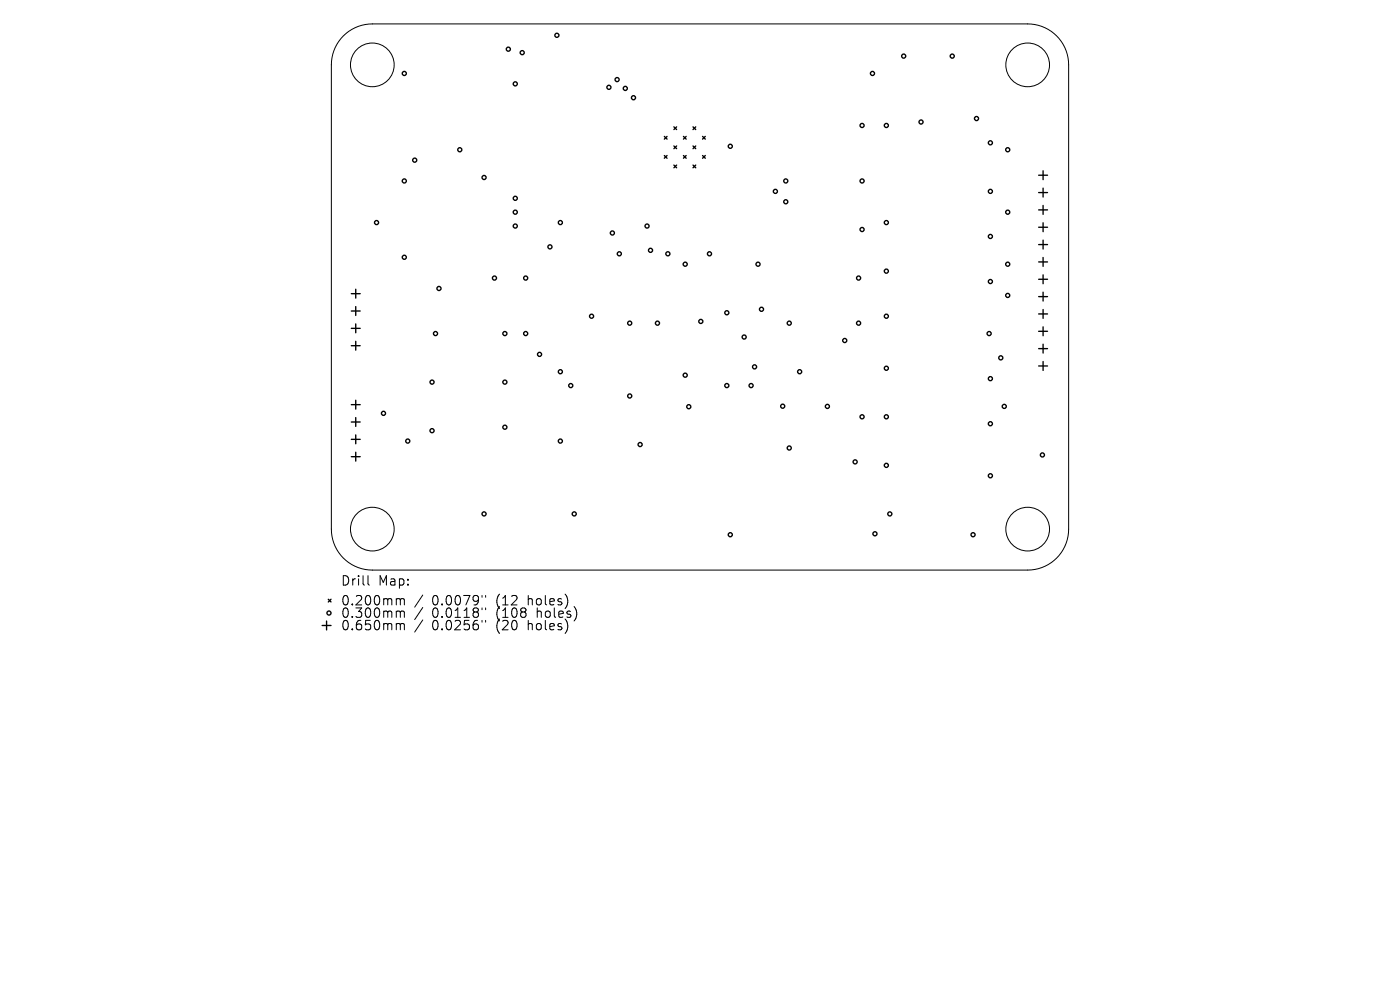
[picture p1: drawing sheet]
<svg xmlns="http://www.w3.org/2000/svg" width="297mm" height="210mm" viewBox="0 0 297 210" stroke-linecap="round" stroke-linejoin="round" font-family="sans-serif">
<defs><g id="words">
<g font-size="2.8">
<text x="72.2" y="124.5">Drill</text>
<text x="80.2" y="124.5">Map:</text>
<text x="72.2" y="128.7">0.200mm</text>
<text x="72.2" y="131.3">0.300mm</text>
<text x="91.7" y="128.7">0.0079&quot;</text>
<text x="91.7" y="131.3">0.0118&quot;</text>
<text x="105.4" y="128.7">(12</text>
<text x="105.4" y="131.3">(108</text>
<text x="112.3" y="128.7">holes)</text>
<text x="114.2" y="131.3">holes)</text>
<text x="72.2" y="134">0.650mm</text>
<text x="91.7" y="134">0.0256&quot;</text>
<text x="105.4" y="134">(20</text>
<text x="112.3" y="134">holes)</text>
</g>
</g></defs>
<g fill="none" stroke="#000" stroke-width=".21">
<path d="M72.8 7.6a8.7 8.7 0 0 1 6.2-2.5h139a8.7 8.7 0 0 1 8.7 8.7v98.4a8.7 8.7 0 0 1-8.7 8.7h-139a8.7 8.7 0 0 1-8.7-8.7v-98.4a8.7 8.7 0 0 1 2.5-6.2zM78.1 122.1v1.7l.3 .3M84.4 127h.2l.3 .3M84.4 129.6h.2l.3 .3M84.4 132.3h.2l.3 .3M84.9 127.3l.3-.3 .5 .1 .1 1.2M84.9 127.3v1M84.9 129.9v1.1M84.9 132.6v1M84.9 129.9l.3-.3 .5 .1 .1 1.3M84.9 132.6l.3-.3 .5 .1 .1 1.2M89.7 126.2l-1.7 2.6"/>
<path d="M89.7 128.9l-1.7 2.5M89.7 131.5l-1.7 2.6M102.3 126.3v.4M102.3 129v.3M102.3 131.6v.4M103 126.3v.4M103 129v.3M103 131.6v.4"/>
<circle cx="79" cy="13.8" r="4.6"/>
<circle cx="218" cy="13.8" r="4.6"/>
<circle cx="79" cy="112.2" r="4.6"/>
<circle cx="218" cy="112.2" r="4.6"/>
</g>
<g fill="none" stroke="#000" stroke-width=".29">
<path d="M140.9 28.9l.6 .6M140.9 33l.6 .6M141.5 28.9l-.6 .6M141.5 33l-.6 .6M143 31l.5 .5M143 35l.5 .6M143 26.9l.5 .6M143.5 26.9l-.5 .6M143.5 31l-.5 .5M143.5 35l-.5 .6M145 33l.6 .6M145 28.9l.6 .6"/>
<path d="M145.6 28.9l-.6 .6M145.6 33l-.6 .6M147 35l.6 .6M147 31l.6 .5M147 26.9l.6 .6M147.6 26.9l-.6 .6M147.6 31l-.6 .5M147.6 35l-.6 .6M149 33l.6 .6M149 28.9l.6 .6M149.6 28.9l-.6 .6M149.6 33l-.6 .6"/>
<path d="M220.3 37.2h1.9M221.3 36.2v1.9M221.3 39.9v1.9M220.3 40.8h1.9M220.3 44.5h1.9M220.3 48.2h1.9M220.3 51.9h1.9M220.3 55.6h1.9M220.3 59.2h1.9M221.3 43.6v1.9M221.3 47.3v1.8M221.3 50.9v1.9"/>
<path d="M221.3 54.6v1.9M221.3 58.3v1.9M74.5 62.3h1.9M74.5 66h1.9M74.5 69.7h1.9M74.5 73.3h1.9M75.5 61.4v1.8M75.5 65v1.9M75.5 68.7v1.9M75.5 72.4v1.9M220.3 62.9h1.9M220.3 66.6h1.9"/>
<path d="M220.3 70.3h1.9M220.3 74h1.9M220.3 77.6h1.9M221.3 62v1.9M221.3 65.7v1.8M221.3 69.3v1.9M221.3 73v1.9M221.3 76.7v1.9M74.5 85.8h1.9M74.5 89.5h1.9M74.5 93.2h1.9M74.5 96.9h1.9"/>
<path d="M75.5 84.9v1.9M75.5 88.6v1.9M75.5 92.3v1.8M75.5 95.9v1.9M68.3 132.7h1.9M69.3 131.7v1.9M69.6 127.1l.6 .6M70.2 127.1l-.6 .6"/>
<circle cx="85.8" cy="15.6" r=".43"/>
<circle cx="107.8" cy="10.4" r=".43"/>
<circle cx="109.3" cy="17.8" r=".43"/>
<circle cx="110.8" cy="11.2" r=".43"/>
<circle cx="118.1" cy="7.5" r=".43"/>
<circle cx="129.2" cy="18.5" r=".43"/>
<circle cx="130.9" cy="16.9" r=".43"/>
<circle cx="132.7" cy="18.8" r=".43"/>
<circle cx="185.1" cy="15.6" r=".43"/>
<circle cx="191.7" cy="11.9" r=".43"/>
<circle cx="202" cy="11.9" r=".43"/>
<circle cx="85.8" cy="38.4" r=".43"/>
<circle cx="88" cy="34" r=".43"/>
<circle cx="97.5" cy="31.8" r=".43"/>
<circle cx="102.7" cy="37.7" r=".43"/>
<circle cx="134.4" cy="20.7" r=".43"/>
<circle cx="154.9" cy="31" r=".43"/>
<circle cx="166.7" cy="38.4" r=".43"/>
<circle cx="182.9" cy="26.6" r=".43"/>
<circle cx="182.9" cy="38.4" r=".43"/>
<circle cx="188" cy="26.6" r=".43"/>
<circle cx="195.4" cy="25.9" r=".43"/>
<circle cx="207.2" cy="25.1" r=".43"/>
<circle cx="210.1" cy="30.3" r=".43"/>
<circle cx="213.8" cy="31.8" r=".43"/>
<circle cx="79.9" cy="47.2" r=".43"/>
<circle cx="85.8" cy="54.6" r=".43"/>
<circle cx="104.9" cy="59" r=".43"/>
<circle cx="109.3" cy="45" r=".43"/>
<circle cx="109.3" cy="42.1" r=".43"/>
<circle cx="109.3" cy="48" r=".43"/>
<circle cx="111.5" cy="59" r=".43"/>
<circle cx="116.7" cy="52.4" r=".43"/>
<circle cx="118.9" cy="47.2" r=".43"/>
<circle cx="129.9" cy="49.4" r=".43"/>
<circle cx="131.4" cy="53.8" r=".43"/>
<circle cx="137.3" cy="48" r=".43"/>
<circle cx="138" cy="53.1" r=".43"/>
<circle cx="141.7" cy="53.8" r=".43"/>
<circle cx="145.4" cy="56" r=".43"/>
<circle cx="150.5" cy="53.8" r=".43"/>
<circle cx="160.8" cy="56" r=".43"/>
<circle cx="164.5" cy="40.6" r=".43"/>
<circle cx="166.7" cy="42.8" r=".43"/>
<circle cx="182.1" cy="59" r=".43"/>
<circle cx="182.9" cy="48.7" r=".43"/>
<circle cx="188" cy="57.5" r=".43"/>
<circle cx="188" cy="47.2" r=".43"/>
<circle cx="210.1" cy="40.6" r=".43"/>
<circle cx="210.1" cy="59.7" r=".43"/>
<circle cx="210.1" cy="50.2" r=".43"/>
<circle cx="213.8" cy="45" r=".43"/>
<circle cx="213.8" cy="56" r=".43"/>
<circle cx="92.4" cy="70.8" r=".43"/>
<circle cx="93.1" cy="61.2" r=".43"/>
<circle cx="107.1" cy="70.8" r=".43"/>
<circle cx="111.5" cy="70.8" r=".43"/>
<circle cx="114.5" cy="75.2" r=".43"/>
<circle cx="118.9" cy="78.9" r=".43"/>
<circle cx="125.5" cy="67.1" r=".43"/>
<circle cx="133.6" cy="68.6" r=".43"/>
<circle cx="139.5" cy="68.6" r=".43"/>
<circle cx="145.4" cy="79.6" r=".43"/>
<circle cx="148.7" cy="68.2" r=".43"/>
<circle cx="154.2" cy="66.3" r=".43"/>
<circle cx="157.9" cy="71.5" r=".43"/>
<circle cx="160.1" cy="77.8" r=".43"/>
<circle cx="161.5" cy="65.6" r=".43"/>
<circle cx="167.4" cy="68.6" r=".43"/>
<circle cx="169.6" cy="78.9" r=".43"/>
<circle cx="179.2" cy="72.2" r=".43"/>
<circle cx="182.1" cy="68.6" r=".43"/>
<circle cx="188" cy="78.1" r=".43"/>
<circle cx="188" cy="67.1" r=".43"/>
<circle cx="209.8" cy="70.8" r=".43"/>
<circle cx="212.3" cy="75.9" r=".43"/>
<circle cx="213.8" cy="62.7" r=".43"/>
<circle cx="81.4" cy="87.7" r=".43"/>
<circle cx="86.5" cy="93.6" r=".43"/>
<circle cx="91.7" cy="81.1" r=".43"/>
<circle cx="91.7" cy="91.4" r=".43"/>
<circle cx="107.1" cy="81.1" r=".43"/>
<circle cx="107.1" cy="90.6" r=".43"/>
<circle cx="118.9" cy="93.6" r=".43"/>
<circle cx="121.1" cy="81.8" r=".43"/>
<circle cx="133.6" cy="84" r=".43"/>
<circle cx="135.8" cy="94.3" r=".43"/>
<circle cx="146.1" cy="86.3" r=".43"/>
<circle cx="154.2" cy="81.8" r=".43"/>
<circle cx="159.3" cy="81.8" r=".43"/>
<circle cx="166" cy="86.2" r=".43"/>
<circle cx="167.4" cy="95" r=".43"/>
<circle cx="175.5" cy="86.2" r=".43"/>
<circle cx="181.4" cy="98" r=".43"/>
<circle cx="182.9" cy="88.4" r=".43"/>
<circle cx="188" cy="98.7" r=".43"/>
<circle cx="188" cy="88.4" r=".43"/>
<circle cx="210.1" cy="89.9" r=".43"/>
<circle cx="210.1" cy="80.3" r=".43"/>
<circle cx="213" cy="86.2" r=".43"/>
<circle cx="221.1" cy="96.5" r=".43"/>
<circle cx="102.7" cy="109" r=".43"/>
<circle cx="121.8" cy="109" r=".43"/>
<circle cx="154.9" cy="113.4" r=".43"/>
<circle cx="185.6" cy="113.2" r=".43"/>
<circle cx="188.8" cy="109" r=".43"/>
<circle cx="206.4" cy="113.4" r=".43"/>
<circle cx="210.1" cy="100.9" r=".43"/>
<circle cx="69.8" cy="130" r=".43"/>
</g>
<use href="#words"/>
</svg>
